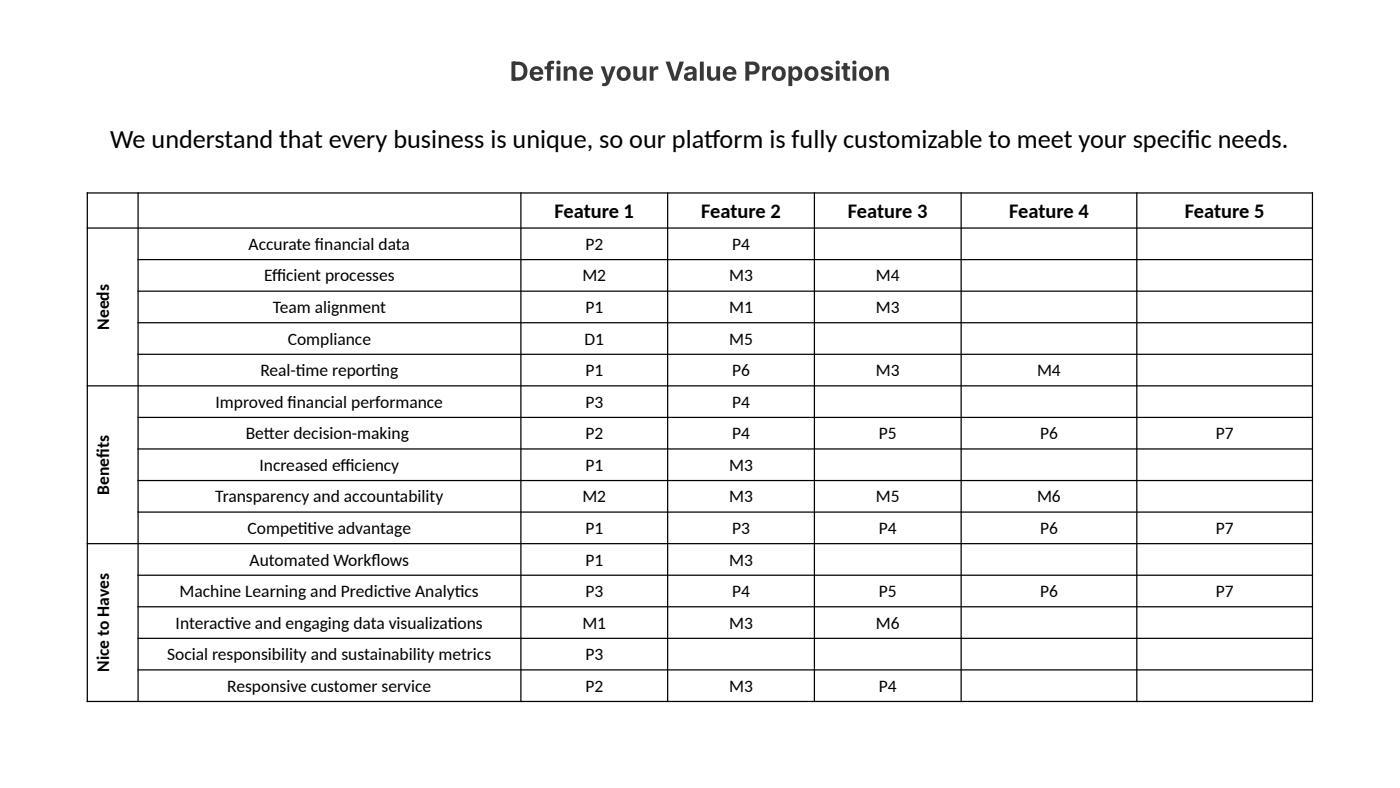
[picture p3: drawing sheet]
<svg xmlns="http://www.w3.org/2000/svg" width="339mm" height="190mm" viewBox="0 0 339 190" stroke-linecap="round" stroke-linejoin="round" font-family="sans-serif">
<defs><g id="words">
<text font-size="6.3" fill="#3b3838" x="123.3" y="19.5">Define your Value Proposition</text>
<g font-size="6.3">
<text x="26.7" y="35.7">We understand that every business is unique, so our plat</text>
<text x="170.3" y="35.7">form is fully customizable to meet your specif</text>
<text x="287.1" y="35.7">ic needs.</text>
</g>
<g font-size="4.9">
<text x="134.1" y="52.6">Feature 1</text>
<text x="169.6" y="52.6">Feature 2</text>
<text x="205.1" y="52.6">Feature 3</text>
<text x="244.1" y="52.6">Feature 4</text>
<text x="286.6" y="52.6">Feature 5</text>
</g>
<g font-size="4.2">
<text x="60.2" y="60.4">Accurate f</text>
<text x="76.2" y="60.4">inancial data</text>
<text x="141.6" y="60.4">P2</text>
<text x="177.1" y="60.4">P4</text>
<text x="63.9" y="68.1">Ef</text>
<text x="65.8" y="68.1">f</text>
<text x="65.8" y="68.1">icient processes</text>
<text x="140.9" y="68.1">M2</text>
<text x="176.4" y="68.1">M3</text>
<text x="211.9" y="68.1">M4</text>
<text x="66" y="75.7">Team alignment</text>
<text x="141.6" y="75.7">P1</text>
<text x="176.4" y="75.7">M1</text>
<text x="211.9" y="75.7">M3</text>
<text x="26.4" y="79.7" transform="rotate(-90 26.4 79.7)">Needs</text>
<text x="69.6" y="83.3">Compliance</text>
<text x="141.4" y="83.3">D1</text>
<text x="176.4" y="83.3">M5</text>
<text x="63" y="90.9">Real-t</text>
<text x="71.6" y="90.9">ime report</text>
<text x="89.8" y="90.9">ing</text>
<text x="141.6" y="90.9">P1</text>
<text x="177.1" y="90.9">P6</text>
<text x="211.9" y="90.9">M3</text>
<text x="250.9" y="90.9">M4</text>
<text x="52.1" y="98.6">Improved f</text>
<text x="69.6" y="98.6">inancial performance</text>
<text x="141.6" y="98.6">P3</text>
<text x="177.1" y="98.6">P4</text>
<text x="59.5" y="106.2">Bet</text>
<text x="63.8" y="106.2">ter decision-making</text>
<text x="141.6" y="106.2">P2</text>
<text x="177.1" y="106.2">P4</text>
<text x="212.6" y="106.2">P5</text>
<text x="251.6" y="106.2">P6</text>
<text x="294.1" y="106.2">P7</text>
<text x="26.4" y="110.7" transform="rotate(-90 26.4 110.7)">i</text>
<text x="62.8" y="113.8">Increased ef</text>
<text x="82.4" y="113.8">f</text>
<text x="82.4" y="113.8">iciency</text>
<text x="141.6" y="113.8">P1</text>
<text x="176.4" y="113.8">M3</text>
<text x="26.4" y="119.6" transform="rotate(-90 26.4 119.6)">Benefts</text>
<text x="52.1" y="121.5">Transparency and accountability</text>
<text x="140.9" y="121.5">M2</text>
<text x="176.4" y="121.5">M3</text>
<text x="211.9" y="121.5">M5</text>
<text x="250.9" y="121.5">M6</text>
<text x="59.9" y="129.1">Competive advantage</text>
<text x="72.1" y="129.1">it</text>
<text x="141.6" y="129.1">P1</text>
<text x="177.1" y="129.1">P3</text>
<text x="212.6" y="129.1">P4</text>
<text x="251.6" y="129.1">P6</text>
<text x="294.1" y="129.1">P7</text>
<text x="60.4" y="136.7">Automated Workf</text>
<text x="89.9" y="136.7">lows</text>
<text x="141.6" y="136.7">P1</text>
<text x="176.4" y="136.7">M3</text>
<text x="43.4" y="144.3">Machine Learning and Predict</text>
<text x="93.2" y="144.3">ive Analyt</text>
<text x="110" y="144.3">ics</text>
<text x="141.6" y="144.3">P3</text>
<text x="177.1" y="144.3">P4</text>
<text x="212.6" y="144.3">P5</text>
<text x="251.6" y="144.3">P6</text>
<text x="294.1" y="144.3">P7</text>
<text x="42.5" y="152">Interact</text>
<text x="54.4" y="152">ive and engaging data visualizat</text>
<text x="108.3" y="152">ions</text>
<text x="140.9" y="152">M1</text>
<text x="176.4" y="152">M3</text>
<text x="211.9" y="152">M6</text>
<text x="40.4" y="159.6">Social responsibility and sustainability metrics</text>
<text x="141.6" y="159.6">P3</text>
<text x="26.4" y="162.4" transform="rotate(-90 26.4 162.4)">Nice to Haves</text>
<text x="55" y="167.2">Responsive customer service</text>
<text x="141.6" y="167.2">P2</text>
<text x="176.4" y="167.2">M3</text>
<text x="212.6" y="167.2">P4</text>
</g>
</g></defs>
<g fill="none" stroke="#000" stroke-width=".3">
<path d="M21 46.6h296.6M21 55.1h296.6M21.1 46.5v123.2M33.4 46.5v123.2M126 46.5v123.2M161.5 46.5v123.2M197 46.5v123.2M232.5 46.5v123.2M275 46.5v123.2M317.5 46.5v123.2M33.3 62.8h284.3M33.3 70.4h284.3"/>
<path d="M33.3 78h284.3M21 93.3h296.6M33.3 85.6h284.3M33.3 100.9h284.3M33.3 108.5h284.3M33.3 116.2h284.3M21 131.4h296.6M33.3 123.8h284.3M33.3 139.1h284.3M33.3 146.7h284.3M33.3 154.3h284.3M21 169.6h296.6"/>
<path d="M33.3 162h284.3"/>
</g>
<use href="#words"/>
</svg>
